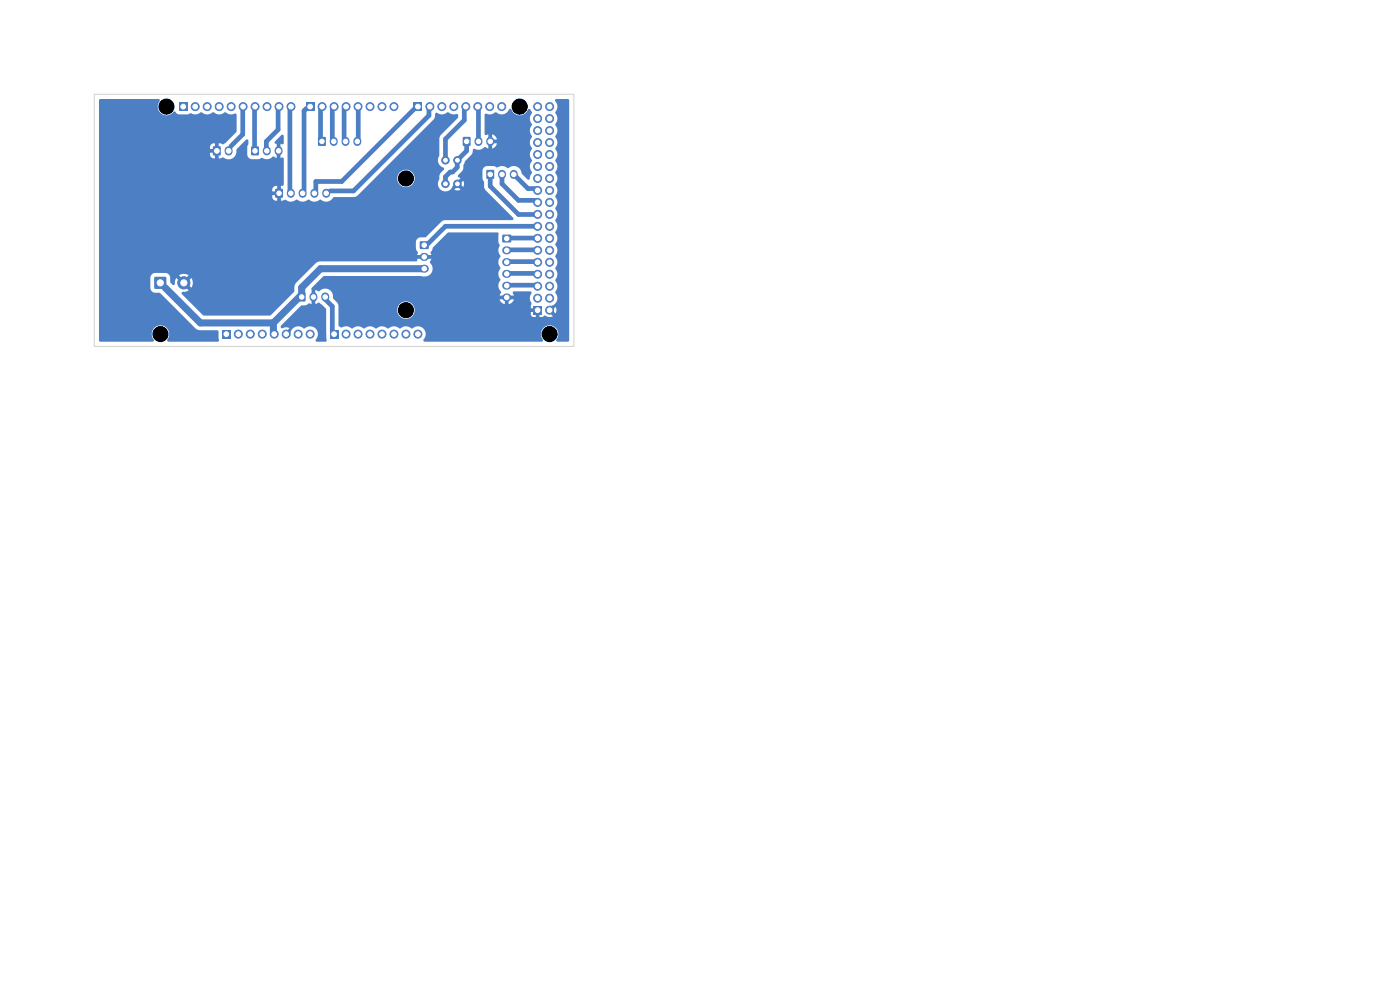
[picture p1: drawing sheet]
<svg xmlns="http://www.w3.org/2000/svg" width="297mm" height="210mm" viewBox="0 0 297 210" stroke-linecap="round" stroke-linejoin="round" font-family="sans-serif">
<g fill="#4d7fc4" stroke="#4d7fc4" stroke-width=".21">
<circle cx="94.5" cy="39" r=".8"/>
<circle cx="97" cy="39" r=".8"/>
</g>
<path d="M53.3 31.1h1.6v1.8h-1.6z" fill="#4d7fc4"/>
<path d="M56.6 31.9v.2M59.1 31.9v.2" fill="none" stroke="#4d7fc4" stroke-width="1.7"/>
<path d="M89.1 51.2h1.8v1.6h-1.8z" fill="#4d7fc4"/>
<path d="M89.9 54.5h.2M89.9 57h.2" fill="none" stroke="#4d7fc4" stroke-width="1.7"/>
<path d="M63.2 62.1h1.6v1.8h-1.6z" fill="#4d7fc4"/>
<path d="M66.5 62.9v.2M69 62.9v.2" fill="none" stroke="#4d7fc4" stroke-width="1.7"/>
<path d="M38 21.8h1.7v1.7h-1.7z" fill="#4d7fc4"/>
<g fill="#4d7fc4" stroke="#4d7fc4" stroke-width=".21">
<circle cx="41.4" cy="22.6" r=".85"/>
<circle cx="44" cy="22.6" r=".85"/>
<circle cx="46.5" cy="22.6" r=".85"/>
<circle cx="49" cy="22.6" r=".85"/>
<circle cx="51.6" cy="22.6" r=".85"/>
<circle cx="54.1" cy="22.6" r=".85"/>
<circle cx="56.7" cy="22.6" r=".85"/>
<circle cx="59.2" cy="22.6" r=".85"/>
<circle cx="61.7" cy="22.6" r=".85"/>
<circle cx="94.5" cy="34" r=".8"/>
<circle cx="97" cy="34" r=".8"/>
</g>
<path d="M45.2 31.1h1.6v1.8h-1.6z" fill="#4d7fc4"/>
<path d="M48.5 31.9v.3" fill="none" stroke="#4d7fc4" stroke-width="1.7"/>
<path d="M113.2 64.9h1.7v1.7h-1.7z" fill="#4d7fc4"/>
<g fill="#4d7fc4" stroke="#4d7fc4" stroke-width=".21">
<circle cx="116.6" cy="65.8" r=".85"/>
<circle cx="114.1" cy="63.3" r=".85"/>
<circle cx="116.6" cy="63.3" r=".85"/>
<circle cx="114.1" cy="60.7" r=".85"/>
<circle cx="116.6" cy="60.7" r=".85"/>
<circle cx="114.1" cy="58.2" r=".85"/>
<circle cx="116.6" cy="58.2" r=".85"/>
<circle cx="114.1" cy="55.6" r=".85"/>
<circle cx="116.6" cy="55.6" r=".85"/>
<circle cx="114.1" cy="53.1" r=".85"/>
<circle cx="116.6" cy="53.1" r=".85"/>
<circle cx="114.1" cy="50.6" r=".85"/>
<circle cx="116.6" cy="50.6" r=".85"/>
<circle cx="114.1" cy="48" r=".85"/>
<circle cx="116.6" cy="48" r=".85"/>
<circle cx="114.1" cy="45.5" r=".85"/>
<circle cx="116.6" cy="45.5" r=".85"/>
<circle cx="114.1" cy="42.9" r=".85"/>
<circle cx="116.6" cy="42.9" r=".85"/>
<circle cx="114.1" cy="40.4" r=".85"/>
<circle cx="116.6" cy="40.4" r=".85"/>
<circle cx="114.1" cy="37.9" r=".85"/>
<circle cx="116.6" cy="37.9" r=".85"/>
<circle cx="114.1" cy="35.3" r=".85"/>
<circle cx="116.6" cy="35.3" r=".85"/>
<circle cx="114.1" cy="32.8" r=".85"/>
<circle cx="116.6" cy="32.8" r=".85"/>
<circle cx="114.1" cy="30.2" r=".85"/>
<circle cx="116.6" cy="30.2" r=".85"/>
<circle cx="114.1" cy="27.7" r=".85"/>
<circle cx="116.6" cy="27.7" r=".85"/>
<circle cx="114.1" cy="25.2" r=".85"/>
<circle cx="116.6" cy="25.2" r=".85"/>
<circle cx="114.1" cy="22.6" r=".85"/>
<circle cx="116.6" cy="22.6" r=".85"/>
</g>
<path d="M58.4 40.1h1.6v1.8h-1.6z" fill="#4d7fc4"/>
<path d="M61.7 40.9v.2M64.2 40.9v.2M66.7 40.9v.2M69.2 40.9v.2" fill="none" stroke="#4d7fc4" stroke-width="1.7"/>
<path d="M87.8 21.8h1.7v1.7h-1.7z" fill="#4d7fc4"/>
<g fill="#4d7fc4" stroke="#4d7fc4" stroke-width=".21">
<circle cx="91.2" cy="22.6" r=".85"/>
<circle cx="93.7" cy="22.6" r=".85"/>
<circle cx="96.3" cy="22.6" r=".85"/>
<circle cx="98.8" cy="22.6" r=".85"/>
<circle cx="101.4" cy="22.6" r=".85"/>
<circle cx="103.9" cy="22.6" r=".85"/>
<circle cx="106.4" cy="22.6" r=".85"/>
</g>
<path d="M70 70h1.7v1.7h-1.7z" fill="#4d7fc4"/>
<g fill="#4d7fc4" stroke="#4d7fc4" stroke-width=".21">
<circle cx="73.4" cy="70.9" r=".85"/>
<circle cx="76" cy="70.9" r=".85"/>
<circle cx="78.5" cy="70.9" r=".85"/>
<circle cx="81" cy="70.9" r=".85"/>
<circle cx="83.6" cy="70.9" r=".85"/>
<circle cx="86.1" cy="70.9" r=".85"/>
<circle cx="88.7" cy="70.9" r=".85"/>
</g>
<path d="M98.2 29.1h1.6v1.8h-1.6z" fill="#4d7fc4"/>
<path d="M101.5 29.9v.2M104 29.9v.2" fill="none" stroke="#4d7fc4" stroke-width="1.7"/>
<path d="M32.8 58.8h2.4v2.4h-2.4z" fill="#4d7fc4"/>
<circle cx="39" cy="60" r="1.3" fill="#4d7fc4" stroke="#4d7fc4" stroke-width=".21"/>
<path d="M67.5 29.1h1.6v1.8h-1.6z" fill="#4d7fc4"/>
<path d="M70.8 29.9v.2M73.3 29.9v.2M75.8 29.9v.2" fill="none" stroke="#4d7fc4" stroke-width="1.7"/>
<path d="M64.9 21.8h1.7v1.7h-1.7z" fill="#4d7fc4"/>
<g fill="#4d7fc4" stroke="#4d7fc4" stroke-width=".21">
<circle cx="68.3" cy="22.6" r=".85"/>
<circle cx="70.9" cy="22.6" r=".85"/>
<circle cx="73.4" cy="22.6" r=".85"/>
<circle cx="76" cy="22.6" r=".85"/>
<circle cx="78.5" cy="22.6" r=".85"/>
<circle cx="81" cy="22.6" r=".85"/>
<circle cx="83.6" cy="22.6" r=".85"/>
</g>
<path d="M106.6 49.8h1.8v1.6h-1.8z" fill="#4d7fc4"/>
<path d="M107.4 53.1h.2M107.4 55.6h.2M107.4 58.1h.2M107.4 60.6h.2M107.4 63.1h.2" fill="none" stroke="#4d7fc4" stroke-width="1.7"/>
<path d="M47.2 70h1.7v1.7h-1.7z" fill="#4d7fc4"/>
<g fill="#4d7fc4" stroke="#4d7fc4" stroke-width=".21">
<circle cx="50.6" cy="70.9" r=".85"/>
<circle cx="53.1" cy="70.9" r=".85"/>
<circle cx="55.6" cy="70.9" r=".85"/>
<circle cx="58.2" cy="70.9" r=".85"/>
<circle cx="60.7" cy="70.9" r=".85"/>
<circle cx="63.3" cy="70.9" r=".85"/>
<circle cx="65.8" cy="70.9" r=".85"/>
</g>
<path d="M103.2 36.1h1.6v1.8h-1.6z" fill="#4d7fc4"/>
<path d="M106.5 36.9v.2M109 36.9v.2" fill="none" stroke="#4d7fc4" stroke-width="1.7"/>
<g fill="none" stroke="#4d7fc4" stroke-width="1">
<path d="M51.5 23v5.5l-2.5 2.5M54 23v8.5M59 23v4.5l-2.5 2.5v1.5M61.5 23v17.5M65 23l-.5 .5v17M68 23v6.5M70.5 23v6.5M73 23v6.5M76 23v6.5M88 23l-15.5 15.5h-5.5v2M91 23v1.5l-16 16h-5M97 34.5v1l-1 1h-.5l-1 1v1"/>
<path d="M98.5 23v2.5l-4 4v4M99 30.5v1.5l-1.5 1.5M101.5 23v6.5M104 37.5v2l6 6h3.5M106.5 37.5v1.5l3.5 3.5h3.5M109.5 37.5l2.5 2.5h1.5M108 50.5h5.5M108 53h5.5M108 55.5h5.5M108 58h5.5M113.5 48h-19l-4 4M69 63.5l1.5 1.5v5.5"/>
<path d="M108 60.5h5.5"/>
</g>
<path d="M89.5 57h-21.5l-4 4v1.5M35 61l7.5 7.5h15.5M58 68.5v2M63.5 63l-5.5 5.5" fill="none" stroke="#4d7fc4" stroke-width="1.5"/>
<g fill="#4d7fc4">
<path d="M21.1 21.1l12.5-.1a.32 .32 0 0 1 .3 .2 .32 .32 0 0 1-.1 .4 1.9 1.9 0 0 0 .5 2.6 1.9 1.9 0 0 0 2.7-.6l1 .7h1.8l.6-.3a2.02 2.02 0 0 0 2.3-.2 1.96 1.96 0 0 0 2.5 0 1.96 1.96 0 0 0 2.6 0 2.14 2.14 0 0 0 2.2 .3l.2 .3v3.5l-2.4 2.4a.87 .87 0 0 1-1.1 .1h-.3v1.3a.5 .5 0 0 0-.7-.1 .5 .5 0 0 0 0 .8 .5 .5 0 0 0 .7-.1v1.3h.5a.63 .63 0 0 1 1 .1 1.72 1.72 0 0 0 2.3-2l2-2 .3-.1 .2 .2v.7l-.2 .6-.1 1.7a1.04 1.04 0 0 0 1 1l1.7-.1a.81 .81 0 0 1 1.1 0 2.01 2.01 0 0 0 1.8-.5l.7 .3v-1.2a.47 .47 0 0 0 .8 0v1.2l.5-.1 .2 .3v5.4l-.2 .3h-.4v1.3a.48 .48 0 0 0-.7-.1 .48 .48 0 0 0 0 .8 .48 .48 0 0 0 .7-.1v1.3l.5-.1a.63 .63 0 0 1 1 .2 2.02 2.02 0 0 0 1.9-.4l.1 .1a1.87 1.87 0 0 0 2.4-.1l.1 .1a1.87 1.87 0 0 0 2.4-.1 1.82 1.82 0 0 0 2.8-.5l4.7-.1 4.1-4h4.7a1.85 1.85 0 0 0 2.6 1.9 1.85 1.85 0 0 0 .4-3.2 1.85 1.85 0 0 0-3 1.1v.2h-4.7l12.4-12.4 .3-.5v-.6a.32 .32 0 0 1 .2-.3 .32 .32 0 0 1 .4 .1 2.01 2.01 0 0 0 2.1-.2 2.27 2.27 0 0 0 2 .4l.2 .3-.1 .5-3.8 4-.1 4a1.77 1.77 0 0 0 1 2.7v.3l-.9 1-.1 1.1a1.61 1.61 0 0 0 .2 2.1 1.61 1.61 0 0 0 2.1 0l1.4 .2 .8-.2-.7-.6-.6 .6h-.9l1.2-1.4a.4 .4 0 0 0 .3 .6 .4 .4 0 0 0 .4-.4l.9 .7 .1-.6-.1-.8-.7 .7-.2-.1a.4 .4 0 0 0-.6-.2l.9-.9-.3-.2a.3 .3 0 0 1-.2-.5l1-1.1 .1-1 .3-.8 1.4-1.4 .3-.5v-.6l.4-.1a1.87 1.87 0 0 0 2.2-.4h.2a1.43 1.43 0 0 0 1.3 .3 1.43 1.43 0 0 0 1-1.1h-1v1.1h-.8v-1.2a.48 .48 0 0 0 .7 0 .48 .48 0 0 0 0-.7h1.1a1.43 1.43 0 0 0-1-1.1v1.1l-.5-.1-.3 .2v-1.2l-.5 .2-.3-.3v-4.1a.71 .71 0 0 1 1 0l1.5-.5a1.77 1.77 0 0 0 2.8-.7 .84 .84 0 0 1 .8 .7 1.94 1.94 0 0 0 3.2-.7 .67 .67 0 0 1 .7 .6l.1 .2a1.96 1.96 0 0 0 0 2.5 1.96 1.96 0 0 0 0 2.6 1.96 1.96 0 0 0 0 2.5 1.96 1.96 0 0 0 0 2.6 1.96 1.96 0 0 0 0 2.5l-.4 .6-.1 .8-.3 .1-1.4-1.2a1.81 1.81 0 0 0-1.1-1.6 1.81 1.81 0 0 0-1.9 .4 1.97 1.97 0 0 0-2.3-.2l-.6-.3h-1.5l-.5 .2-.3 .3-.2 .5v1.6l.4 .7v1.3l.3 .5 5.8 5.9 .1 .4-14.7 .1-.5 .3-3.3 3.3-1.3 .1-.6 .3-.3 .5 .1 1.8a.73 .73 0 0 1 .2 1.1h1.2a.48 .48 0 0 0 0 .8h-1.2v.4l-.2 .1h-20.4l-.5 .2-4.6 4.4-.3 .6-.1 1.3-5.2 5h-14l-4.7-4.6 .2-.4 1.3-.3-.9-1 .3-.1 .2-.4 1 .9 .1-.2a1.9 1.9 0 0 0-.1-1.8l-1 .9-.1-.3-.4-.2 .9-1-.2-.1a1.9 1.9 0 0 0-1.8 .1l.9 1-.4 .2-.1 .3-1-.9-.3 1.1a.3 .3 0 0 1-.1 .4 .3 .3 0 0 1-.4-.1l-.5-.5v-1.1a1.04 1.04 0 0 0-1-.9h-2.4l-.5 .3-.3 .5v2.4a1.04 1.04 0 0 0 1 1l1.1 .1 7.7 7.6 .7 .3h3.9l.1 1.7a.45 .45 0 0 1-.2 .7h-10.6a.46 .46 0 0 1 .1-.8 1.88 1.88 0 0 0-2-2.6 1.88 1.88 0 0 0-1.1 3.1l-.3 .3h-11l-.3-.2v-30.5h36.8a.88 .88 0 0 0 1 .8v-1.2h-1.1v.4h-36.7v-1.6h36.7v.4h1.1v-1.2h-.3a.85 .85 0 0 0-.8 .8h-36.7v-7.4l23.6 .1a.88 .88 0 0 0 1 .7v-1.2h-1v.4h-23.6v-1.6h23.6v.4h1v-1.2h-.3a.85 .85 0 0 0-.7 .8h-23.6z"/>
<path d="M63.8 64.9l1.2-.2a.73 .73 0 0 1 1.1-.2v-1.2a.47 .47 0 0 0 .8 0v1.2h.2a.75 .75 0 0 1 1.2 .1l.9 1v6.2a.45 .45 0 0 1-.2 .7h-1.8a.3 .3 0 0 1-.2-.2 .3 .3 0 0 1 .1-.3 1.7 1.7 0 0 0-.2-2.4 1.7 1.7 0 0 0-2.4 .1 1.77 1.77 0 0 0-2.9 .9l-.4 .3-.2-.4-.4-.1 .8-.8a1.76 1.76 0 0 0-1.6 0l-.2-.2v-.3z"/>
<path d="M66.1 61.1l2.7-2.5h20.6a1.76 1.76 0 0 0 2.1-.7 1.76 1.76 0 0 0-.3-2.3l.3-.7h-1.2a.47 .47 0 0 0 0-.8h1.2v-.2a1.1 1.1 0 0 1 .3-1.1l.1-.3 3.2-3.2h10.5l.2 .3v2a.75 .75 0 0 1 0 1.1 2.28 2.28 0 0 0 .4 1.7 1.95 1.95 0 0 0 0 2.5l-.1 .1a1.87 1.87 0 0 0 .1 2.4 1.89 1.89 0 0 0 .1 2.6l-.3 .7h1.2a.48 .48 0 0 0-.1 .7 .48 .48 0 0 0 .8 0 .48 .48 0 0 0-.1-.7h1.2l-.2-.6 .3-.3h3.4l.2 .1 .1 .3a1.9 1.9 0 0 0 0 2.2l-.2 1h1.1v.1a.5 .5 0 0 0 0 .7 .5 .5 0 0 0 .8-.1v1.1h.7a.66 .66 0 0 1 1.1 0l1-.1-.8-.8 .4-.1 .2-.4 .8 .7 .1-.4-.1-1-.7 .7-.3-.4-.4-.1 .5-.4a1.77 1.77 0 0 0 .8-2.9 1.97 1.97 0 0 0 0-2.6 1.96 1.96 0 0 0 0-2.5 1.96 1.96 0 0 0 0-2.5 1.96 1.96 0 0 0 0-2.6 1.96 1.96 0 0 0 0-2.5 1.96 1.96 0 0 0 0-2.6 1.96 1.96 0 0 0 0-2.5 1.96 1.96 0 0 0 0-2.5 1.96 1.96 0 0 0 0-2.6 1.96 1.96 0 0 0 0-2.5 1.96 1.96 0 0 0 0-2.6 1.96 1.96 0 0 0 0-2.5 1.96 1.96 0 0 0 0-2.5 1.96 1.96 0 0 0 0-2.6 1.96 1.96 0 0 0 0-2.5 1.94 1.94 0 0 0-.1-2.6l.3-.3h2.5l.3 .3v50.9l-.3 .3h-2.2a.32 .32 0 0 1-.3-.2 .32 .32 0 0 1 .1-.4 1.88 1.88 0 0 0-.4-2.5 1.88 1.88 0 0 0-2.6 .3 1.88 1.88 0 0 0 .1 2.5l-.3 .3h-24.8a.3 .3 0 0 1-.3-.2 .3 .3 0 0 1 .1-.3 1.7 1.7 0 0 0-.2-2.4 1.7 1.7 0 0 0-2.3 .1 1.96 1.96 0 0 0-2.6 0 1.96 1.96 0 0 0-2.5 0 1.96 1.96 0 0 0-2.5 0 1.96 1.96 0 0 0-2.6 0 1.96 1.96 0 0 0-2.5 0 2.14 2.14 0 0 0-2.3-.2l-.6-.5v-3.3h12.5v.2a1.85 1.85 0 0 0 1.4 1.7 1.85 1.85 0 0 0 2-.9h24.9l.3 .5h.8v-1h-1.1v.5h-24.9a1.85 1.85 0 0 0-1.1-2.7 1.85 1.85 0 0 0-2.3 1.7h-12.5l-.1-1.2-.9-1h35.2l.6 .8 .5 .2h.8a1.43 1.43 0 0 0 1.1-1h-1.1v1h-.8v-1h-36.3l-.1-.2a1.76 1.76 0 0 0-1-1.9 1.76 1.76 0 0 0-2.1 .4l-.7-.3v1.2a.47 .47 0 0 0-.8 0z"/>
<path d="M58.3 30l1.4-1.3 .3-.1 .2 .2v1.5a.39 .39 0 0 1-.3 .3 .39 .39 0 0 1-.4-.1v1.2a.47 .47 0 0 0-.8 0v-1.2a.3 .3 0 0 1-.4-.1 .3 .3 0 0 1 0-.4z"/>
</g>
<path d="M20 20h101.7v53.5h-101.7z" fill="none" stroke="#d0d2cd" stroke-width=".21"/>
<g fill="#fff" stroke="#fff" stroke-width=".21">
<circle cx="94.5" cy="39" r=".4"/>
<circle cx="97" cy="39" r=".4"/>
<circle cx="54.1" cy="32" r=".47"/>
<circle cx="56.6" cy="32" r=".47"/>
<circle cx="59.1" cy="32" r=".47"/>
<circle cx="90" cy="52" r=".47"/>
<circle cx="90" cy="54.5" r=".47"/>
<circle cx="90" cy="57" r=".48"/>
<circle cx="64" cy="63" r=".48"/>
<circle cx="66.5" cy="63" r=".48"/>
<circle cx="69" cy="63" r=".48"/>
<circle cx="38.9" cy="22.6" r=".5"/>
<circle cx="41.4" cy="22.6" r=".5"/>
<circle cx="44" cy="22.6" r=".5"/>
<circle cx="46.5" cy="22.6" r=".5"/>
<circle cx="49" cy="22.6" r=".5"/>
<circle cx="51.6" cy="22.6" r=".5"/>
<circle cx="54.1" cy="22.6" r=".5"/>
<circle cx="56.7" cy="22.6" r=".5"/>
<circle cx="59.2" cy="22.6" r=".5"/>
<circle cx="61.7" cy="22.6" r=".5"/>
<circle cx="94.5" cy="34" r=".4"/>
<circle cx="97" cy="34" r=".4"/>
<circle cx="46" cy="32" r=".5"/>
<circle cx="48.5" cy="32" r=".5"/>
<circle cx="114.1" cy="65.8" r=".5"/>
<circle cx="116.6" cy="65.8" r=".5"/>
<circle cx="114.1" cy="63.3" r=".5"/>
<circle cx="116.6" cy="63.3" r=".5"/>
<circle cx="114.1" cy="60.7" r=".5"/>
<circle cx="116.6" cy="60.7" r=".5"/>
<circle cx="114.1" cy="58.2" r=".5"/>
<circle cx="116.6" cy="58.2" r=".5"/>
<circle cx="114.1" cy="55.6" r=".5"/>
<circle cx="116.6" cy="55.6" r=".5"/>
<circle cx="114.1" cy="53.1" r=".5"/>
<circle cx="116.6" cy="53.1" r=".5"/>
<circle cx="114.1" cy="50.6" r=".5"/>
<circle cx="116.6" cy="50.6" r=".5"/>
<circle cx="114.1" cy="48" r=".5"/>
<circle cx="116.6" cy="48" r=".5"/>
<circle cx="114.1" cy="45.5" r=".5"/>
<circle cx="116.6" cy="45.5" r=".5"/>
<circle cx="114.1" cy="42.9" r=".5"/>
<circle cx="116.6" cy="42.9" r=".5"/>
<circle cx="114.1" cy="40.4" r=".5"/>
<circle cx="116.6" cy="40.4" r=".5"/>
<circle cx="114.1" cy="37.9" r=".5"/>
<circle cx="116.6" cy="37.9" r=".5"/>
<circle cx="114.1" cy="35.3" r=".5"/>
<circle cx="116.6" cy="35.3" r=".5"/>
<circle cx="114.1" cy="32.8" r=".5"/>
<circle cx="116.6" cy="32.8" r=".5"/>
<circle cx="114.1" cy="30.2" r=".5"/>
<circle cx="116.6" cy="30.2" r=".5"/>
<circle cx="114.1" cy="27.7" r=".5"/>
<circle cx="116.6" cy="27.7" r=".5"/>
<circle cx="114.1" cy="25.2" r=".5"/>
<circle cx="116.6" cy="25.2" r=".5"/>
<circle cx="114.1" cy="22.6" r=".5"/>
<circle cx="116.6" cy="22.6" r=".5"/>
<circle cx="59.2" cy="41" r=".47"/>
<circle cx="61.7" cy="41" r=".47"/>
<circle cx="64.2" cy="41" r=".47"/>
<circle cx="66.7" cy="41" r=".47"/>
<circle cx="69.2" cy="41" r=".47"/>
<circle cx="88.7" cy="22.6" r=".5"/>
<circle cx="91.2" cy="22.6" r=".5"/>
<circle cx="93.7" cy="22.6" r=".5"/>
<circle cx="96.3" cy="22.6" r=".5"/>
<circle cx="98.8" cy="22.6" r=".5"/>
<circle cx="101.4" cy="22.6" r=".5"/>
<circle cx="103.9" cy="22.6" r=".5"/>
<circle cx="106.4" cy="22.6" r=".5"/>
<circle cx="70.9" cy="70.9" r=".5"/>
<circle cx="73.4" cy="70.9" r=".5"/>
<circle cx="76" cy="70.9" r=".5"/>
<circle cx="78.5" cy="70.9" r=".5"/>
<circle cx="81" cy="70.9" r=".5"/>
<circle cx="83.6" cy="70.9" r=".5"/>
<circle cx="86.1" cy="70.9" r=".5"/>
<circle cx="88.7" cy="70.9" r=".5"/>
<circle cx="99" cy="30" r=".47"/>
<circle cx="101.5" cy="30" r=".47"/>
<circle cx="104" cy="30" r=".47"/>
<circle cx="34" cy="60" r=".65"/>
<circle cx="39" cy="60" r=".65"/>
<circle cx="68.3" cy="30" r=".47"/>
<circle cx="70.8" cy="30" r=".47"/>
<circle cx="73.3" cy="30" r=".47"/>
<circle cx="75.8" cy="30" r=".47"/>
<circle cx="65.8" cy="22.6" r=".5"/>
<circle cx="68.3" cy="22.6" r=".5"/>
<circle cx="70.9" cy="22.6" r=".5"/>
<circle cx="73.4" cy="22.6" r=".5"/>
<circle cx="76" cy="22.6" r=".5"/>
<circle cx="78.5" cy="22.6" r=".5"/>
<circle cx="81" cy="22.6" r=".5"/>
<circle cx="83.6" cy="22.6" r=".5"/>
<circle cx="107.5" cy="50.6" r=".47"/>
<circle cx="107.5" cy="53.1" r=".47"/>
<circle cx="107.5" cy="55.6" r=".47"/>
<circle cx="107.5" cy="58.1" r=".47"/>
<circle cx="107.5" cy="60.6" r=".47"/>
<circle cx="107.5" cy="63.1" r=".47"/>
<circle cx="48" cy="70.9" r=".5"/>
<circle cx="50.6" cy="70.9" r=".5"/>
<circle cx="53.1" cy="70.9" r=".5"/>
<circle cx="55.6" cy="70.9" r=".5"/>
<circle cx="58.2" cy="70.9" r=".5"/>
<circle cx="60.7" cy="70.9" r=".5"/>
<circle cx="63.3" cy="70.9" r=".5"/>
<circle cx="65.8" cy="70.9" r=".5"/>
<circle cx="104" cy="37" r=".47"/>
<circle cx="106.5" cy="37" r=".47"/>
<circle cx="109" cy="37" r=".47"/>
</g>
<g fill="#000" stroke="#000" stroke-width=".21">
<circle cx="35.3" cy="22.6" r="1.6"/>
<circle cx="86.1" cy="37.9" r="1.6"/>
<circle cx="110.2" cy="22.6" r="1.6"/>
<circle cx="34" cy="70.9" r="1.6"/>
<circle cx="86.1" cy="65.8" r="1.6"/>
<circle cx="116.6" cy="70.9" r="1.6"/>
</g>
</svg>
